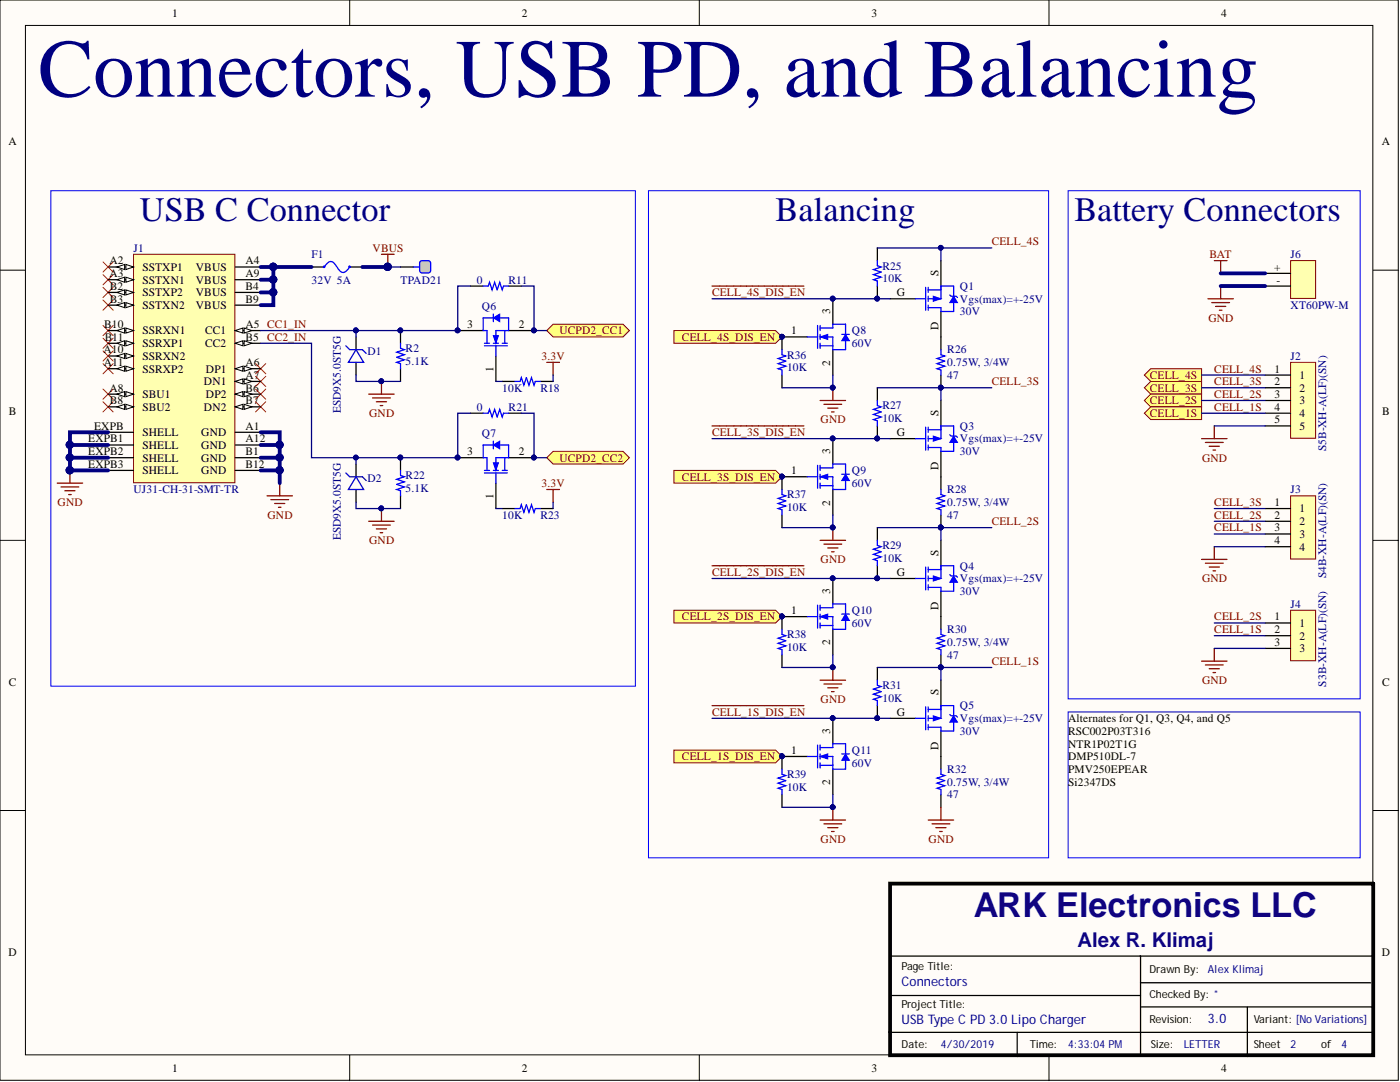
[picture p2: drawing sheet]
<svg xmlns="http://www.w3.org/2000/svg" width="279mm" height="216mm" viewBox="0 0 279 216" stroke-linecap="round" stroke-linejoin="round" font-family="sans-serif">
<defs><g id="words">
<text font-size="16.5" fill="#000080" x="7.6" y="19.3">Connectors, USB PD, and Balancing</text>
<g font-size="6.8" fill="#000080">
<text x="27.9" y="44.1">USB C Connector</text>
<text x="154.8" y="44.1">Balancing</text>
<text x="214.4" y="44.1">Battery Connectors</text>
</g>
<text font-size="6.8" fill="#11037f" x="194.4" y="183">ARK Electronics LLC</text>
<text font-size="4.1" fill="#11037f" x="215" y="188.9">Alex R. Klimaj</text>
<g font-size="2.6" fill="#000080">
<text x="179.9" y="196.8">Connectors</text>
<text x="179.9" y="204.4">USBType CPD3.0LipoCharger</text>
<text x="241.1" y="204.1">3.0</text>
</g>
<g font-size="2.3">
<text x="34.3" y="3.3">1</text>
<text x="104.1" y="3.3">2</text>
<text x="173.9" y="3.3">3</text>
<text x="243.7" y="3.3">4</text>
<text x="1.7" y="29">A</text>
<text x="275.7" y="29">A</text>
<text x="21.8" y="52.8">A2</text>
<text x="49" y="52.8">A4</text>
<text x="21.8" y="55.3">A3</text>
<text x="21.9" y="57.8">B2</text>
<text x="28.4" y="59.1">SSTXP2</text>
<text x="28.4" y="56.6">SSTXN1</text>
<text x="28.4" y="54">SSTXP1</text>
<text x="39.1" y="59.1">VBUS</text>
<text x="39.1" y="56.6">VBUS</text>
<text x="39.1" y="54">VBUS</text>
<text x="49" y="57.8">B4</text>
<text x="49" y="55.3">A9</text>
<text x="179" y="59.1">G</text>
<text x="187.3" y="55.1" transform="rotate(-90 187.3 55.1)">S</text>
<text x="254.3" y="54">+</text>
<text x="254.8" y="56.6">-</text>
<text x="20.8" y="65.5">B10</text>
<text x="21.9" y="60.4">B3</text>
<text x="28.4" y="61.6">SSTXN2</text>
<text x="39.1" y="61.6">VBUS</text>
<text x="49" y="65.5">A5 CC1_IN</text>
<text x="49" y="60.4">B9</text>
<text x="93.2" y="65.5">3</text>
<text x="103.5" y="65.5">2</text>
<text x="165.7" y="62.7" transform="rotate(-90 165.7 62.7)">3</text>
<text x="187.3" y="65.9" transform="rotate(-90 187.3 65.9)">D</text>
<text x="20.6" y="70.5">A10</text>
<text x="20.9" y="68">B11</text>
<text x="28.4" y="71.8">SSRXN2</text>
<text x="28.4" y="69.3">SSRXP1</text>
<text x="28.4" y="66.7">SSRXN1</text>
<text x="40.9" y="69.3">CC2</text>
<text x="40.9" y="66.7">CC1</text>
<text x="49" y="68">B5</text>
<text x="157.9" y="66.7">1</text>
<text x="20.7" y="73.1">A11</text>
<text x="28.4" y="74.3">SSRXP2</text>
<text x="40.7" y="76.9">DN1</text>
<text x="41.1" y="74.3">DP1</text>
<text x="49" y="75.6">A7</text>
<text x="49" y="73.1">A6</text>
<text x="98.5" y="74.2" transform="rotate(-90 98.5 74.2)">1</text>
<text x="165.7" y="73" transform="rotate(-90 165.7 73)">2</text>
<text x="254.3" y="74.3">1</text>
<text x="254.3" y="76.9">2</text>
<text x="259.3" y="75.6">1</text>
<text x="1.8" y="82.9">B</text>
<text x="21.8" y="78.1">A8</text>
<text x="21.9" y="80.7">B8</text>
<text x="28.4" y="81.9">SBU2</text>
<text x="28.4" y="79.4">SBU1</text>
<text x="40.7" y="81.9">DN2</text>
<text x="41.1" y="79.4">DP2</text>
<text x="49" y="80.7">B7</text>
<text x="49" y="78.1">B6</text>
<text x="187.3" y="83" transform="rotate(-90 187.3 83)">S</text>
<text x="254.3" y="79.4">3</text>
<text x="254.3" y="81.9">4</text>
<text x="259.3" y="78.1">2</text>
<text x="259.3" y="80.7">3</text>
<text x="259.3" y="83.2">4</text>
<text x="275.8" y="82.9">B</text>
<text x="17.6" y="88.3">EXPB1</text>
<text x="18.8" y="85.7">EXPB</text>
<text x="28.4" y="89.6">SHELL</text>
<text x="28.4" y="87">SHELL</text>
<text x="40.2" y="89.6">GND</text>
<text x="40.2" y="87">GND</text>
<text x="49" y="88.3">A12</text>
<text x="49" y="85.7">A1</text>
<text x="179" y="87">G</text>
<text x="254.3" y="84.5">5</text>
<text x="259.3" y="85.7">5</text>
<text x="17.6" y="93.4">EXPB3</text>
<text x="17.6" y="90.8">EXPB2</text>
<text x="28.4" y="94.6">SHELL</text>
<text x="28.4" y="92.1">SHELL</text>
<text x="40.2" y="94.6">GND</text>
<text x="40.2" y="92.1">GND</text>
<text x="49" y="93.4">B12</text>
<text x="49" y="90.8">B1</text>
<text x="93.2" y="90.8">3</text>
<text x="103.5" y="90.8">2</text>
<text x="157.9" y="94.6">1</text>
<text x="165.7" y="90.6" transform="rotate(-90 165.7 90.6)">3</text>
<text x="187.3" y="93.8" transform="rotate(-90 187.3 93.8)">D</text>
<text x="98.5" y="99.6" transform="rotate(-90 98.5 99.6)">1</text>
<text x="165.7" y="100.9" transform="rotate(-90 165.7 100.9)">2</text>
<text x="254.3" y="101">1</text>
<text x="254.3" y="103.5">2</text>
<text x="254.3" y="106">3</text>
<text x="259.3" y="102.2">1</text>
<text x="259.3" y="104.8">2</text>
<text x="259.3" y="107.3">3</text>
<text x="187.3" y="110.9" transform="rotate(-90 187.3 110.9)">S</text>
<text x="254.3" y="108.6">4</text>
<text x="259.3" y="109.8">4</text>
<text x="165.7" y="118.5" transform="rotate(-90 165.7 118.5)">3</text>
<text x="179" y="114.9">G</text>
<text x="157.9" y="122.5">1</text>
<text x="187.3" y="121.7" transform="rotate(-90 187.3 121.7)">D</text>
<text x="254.3" y="123.8">1</text>
<text x="259.3" y="125.1">1</text>
<text x="165.7" y="128.8" transform="rotate(-90 165.7 128.8)">2</text>
<text x="254.3" y="126.3">2</text>
<text x="254.3" y="128.9">3</text>
<text x="259.3" y="127.6">2</text>
<text x="259.3" y="130.1">3</text>
<text x="1.8" y="136.8">C</text>
<text x="275.8" y="136.8">C</text>
<text x="179" y="142.8">G</text>
<text x="187.3" y="138.8" transform="rotate(-90 187.3 138.8)">S</text>
<text x="165.7" y="146.4" transform="rotate(-90 165.7 146.4)">3</text>
<text x="187.3" y="149.6" transform="rotate(-90 187.3 149.6)">D</text>
<text x="213.2" y="144.1">Alternates for Q1, Q3, Q4, and Q5</text>
<text x="213.2" y="146.6">RSC002P03T316</text>
<text x="213.2" y="149.2">NTR1P02T1G</text>
<text x="157.9" y="150.4">1</text>
<text x="213.2" y="151.7">DMP510DL-7</text>
<text x="213.2" y="154.2">PMV250EPEAR</text>
<text x="165.7" y="156.7" transform="rotate(-90 165.7 156.7)">2</text>
<text x="213.2" y="156.8">Si2347DS</text>
<text x="1.7" y="190.7">D</text>
<text x="275.7" y="190.7">D</text>
<text x="34.3" y="213.9">1</text>
<text x="104.1" y="213.9">2</text>
<text x="173.9" y="213.9">3</text>
<text x="243.7" y="213.9">4</text>
</g>
<g font-size="2.3" fill="#000080">
<text x="26.6" y="50.2">J1</text>
<text x="62.2" y="51.5">F1</text>
<text x="176.1" y="53.8">R25</text>
<text x="257.6" y="51.5">J6</text>
<text x="62.2" y="56.6">32V 5A</text>
<text x="79.9" y="56.6">TPAD21</text>
<text x="95.2" y="56.6">0</text>
<text x="101.5" y="56.6">R11</text>
<text x="176.1" y="56.3">10K</text>
<text x="191.6" y="57.8">Q1</text>
<text x="96.2" y="61.9">Q6</text>
<text x="191.6" y="62.9">30V</text>
<text x="191.6" y="60.4">Vgs(max)=+-25V</text>
<text x="257.6" y="61.6">XT60PW-M</text>
<text x="73.3" y="70.8">D1</text>
<text x="80.9" y="70.3">R2</text>
<text x="157.1" y="71.5">R36</text>
<text x="170" y="69.3">60V</text>
<text x="170" y="66.7">Q8</text>
<text x="189" y="70.5">R26</text>
<text x="257.6" y="71.8">J2</text>
<text x="80.9" y="72.8">5.1K</text>
<text x="157.1" y="74.1">10K</text>
<text x="189" y="75.6">47</text>
<text x="189" y="73.1">0.75W, 3/4W</text>
<text x="68" y="82.5" transform="rotate(-90 68 82.5)">ESD9X5.0ST5G</text>
<text x="95.2" y="81.9">0</text>
<text x="100.2" y="78.1">10K</text>
<text x="101.5" y="81.9">R21</text>
<text x="107.8" y="78.1">R18</text>
<text x="176.1" y="81.7">R27</text>
<text x="96.2" y="87.3">Q7</text>
<text x="176.1" y="84.2">10K</text>
<text x="191.6" y="85.7">Q3</text>
<text x="191.6" y="88.3">Vgs(max)=+-25V</text>
<text x="80.9" y="95.6">R22</text>
<text x="170" y="94.6">Q9</text>
<text x="191.6" y="90.8">30V</text>
<text x="264.7" y="90.1" transform="rotate(-90 264.7 90.1)">S5B-XH-A(LF)(SN)</text>
<text x="26.6" y="98.4">UJ31-CH-31-SMT-TR</text>
<text x="73.3" y="96.1">D2</text>
<text x="80.9" y="98.2">5.1K</text>
<text x="157.1" y="102">10K</text>
<text x="157.1" y="99.4">R37</text>
<text x="170" y="97.2">60V</text>
<text x="189" y="101">0.75W, 3/4W</text>
<text x="189" y="98.4">R28</text>
<text x="257.6" y="98.4">J3</text>
<text x="68" y="107.8" transform="rotate(-90 68 107.8)">ESD9X5.0ST5G</text>
<text x="100.2" y="103.5">10K</text>
<text x="107.8" y="103.5">R23</text>
<text x="189" y="103.5">47</text>
<text x="176.1" y="112.1">10K</text>
<text x="176.1" y="109.6">R29</text>
<text x="191.6" y="113.7">Q4</text>
<text x="191.6" y="118.7">30V</text>
<text x="191.6" y="116.2">Vgs(max)=+-25V</text>
<text x="264.7" y="115.4" transform="rotate(-90 264.7 115.4)">S4B-XH-A(LF)(SN)</text>
<text x="170" y="125.1">60V</text>
<text x="170" y="122.5">Q10</text>
<text x="257.6" y="121.3">J4</text>
<text x="157.1" y="129.9">10K</text>
<text x="157.1" y="127.4">R38</text>
<text x="189" y="131.4">47</text>
<text x="189" y="128.9">0.75W, 3/4W</text>
<text x="189" y="126.3">R30</text>
<text x="176.1" y="137.5">R31</text>
<text x="264.7" y="137" transform="rotate(-90 264.7 137)">S3B-XH-A(LF)(SN)</text>
<text x="176.1" y="140">10K</text>
<text x="191.6" y="141.6">Q5</text>
<text x="191.6" y="146.6">30V</text>
<text x="191.6" y="144.1">Vgs(max)=+-25V</text>
<text x="157.1" y="155.3">R39</text>
<text x="170" y="153">60V</text>
<text x="170" y="150.4">Q11</text>
<text x="189" y="154.2">R32</text>
<text x="157.1" y="157.8">10K</text>
<text x="189" y="159.3">47</text>
<text x="189" y="156.8">0.75W, 3/4W</text>
</g>
<g font-size="2.3" fill="#800000">
<text x="74.4" y="50.2">VBUS</text>
<text x="197.9" y="49">CELL_4S</text>
<text x="241.4" y="51.5">BAT</text>
<text x="142.1" y="59.1">CELL_4S_DIS_EN</text>
<text x="241.2" y="64.2">GND</text>
<text x="53.3" y="68">CC2_IN</text>
<text x="108.1" y="71.8">3.3V</text>
<text x="111.7" y="66.7">UCPD2_CC1</text>
<text x="136.1" y="68">CELL_4S_DIS_EN</text>
<text x="197.9" y="76.9">CELL_3S</text>
<text x="229.5" y="75.6">CELL_4S</text>
<text x="242.3" y="76.9">CELL_3S</text>
<text x="242.3" y="74.3">CELL_4S</text>
<text x="73.7" y="83.2">GND</text>
<text x="229.5" y="78.1">CELL_3S</text>
<text x="229.5" y="80.7">CELL_2S</text>
<text x="229.5" y="83.2">CELL_1S</text>
<text x="242.3" y="81.9">CELL_1S</text>
<text x="242.3" y="79.4">CELL_2S</text>
<text x="142.1" y="87">CELL_3S_DIS_EN</text>
<text x="163.8" y="84.5">GND</text>
<text x="111.7" y="92.1">UCPD2_CC2</text>
<text x="136.1" y="95.9">CELL_3S_DIS_EN</text>
<text x="239.9" y="92.1">GND</text>
<text x="11.5" y="101">GND</text>
<text x="108.1" y="97.2">3.3V</text>
<text x="242.3" y="101">CELL_3S</text>
<text x="53.4" y="103.5">GND</text>
<text x="197.9" y="104.8">CELL_2S</text>
<text x="242.3" y="106">CELL_1S</text>
<text x="242.3" y="103.5">CELL_2S</text>
<text x="73.7" y="108.6">GND</text>
<text x="163.8" y="112.4">GND</text>
<text x="142.1" y="114.9">CELL_2S_DIS_EN</text>
<text x="239.9" y="116.2">GND</text>
<text x="136.1" y="123.8">CELL_2S_DIS_EN</text>
<text x="242.3" y="123.8">CELL_2S</text>
<text x="242.3" y="126.3">CELL_1S</text>
<text x="197.9" y="132.7">CELL_1S</text>
<text x="239.9" y="136.5">GND</text>
<text x="142.1" y="142.8">CELL_1S_DIS_EN</text>
<text x="163.8" y="140.3">GND</text>
<text x="136.1" y="151.7">CELL_1S_DIS_EN</text>
<text x="163.8" y="168.2">GND</text>
<text x="185.3" y="168.2">GND</text>
</g>
<g font-size="2.2">
<text x="179.9" y="193.6">Page Title:</text>
<text x="229.4" y="194.1">Drawn By:</text>
<text x="179.9" y="201.2">ProjectTitle:</text>
<text x="229.4" y="199.1">Checked By: *</text>
<text x="179.9" y="209">Date:</text>
<text x="205.5" y="209">Time:</text>
<text x="229.4" y="204.2">Revision:</text>
<text x="229.7" y="209">Size:</text>
<text x="250.2" y="209">Sheet</text>
<text x="250.2" y="204.2">Variant: [No Variations]</text>
<text x="263.7" y="209">of</text>
</g>
<g font-size="2.2" fill="#000080">
<text x="241.1" y="194.1">Alex Klimaj</text>
<text x="187.8" y="209">4/30/2019</text>
<text x="213.2" y="209">4:33:04PM</text>
<text x="236.2" y="209">LETTER</text>
<text x="257.6" y="209">2</text>
<text x="267.7" y="209">4</text>
</g>
</g></defs>
<g fill="#fffcf8" stroke="#000" stroke-width=".2">
<path d="M0 0h279.1v215.6h-279.1z"/>
<path d="M5.1 5.1h268.9v205.4h-268.9z"/>
</g>
<path d="M69.8 0v5.1M139.6 0v5.1M209.3 0v5.1M0 53.9h5.1M274.1 53.9h5M0 107.8h5.1M274.1 107.8h5M0 161.7h5.1M274.1 161.7h5M69.8 210.6v5M139.6 210.6v5M209.3 210.6v5" fill="none" stroke="#000" stroke-width=".2"/>
<path d="M177.6 176.3h96.5v34.3h-96.5z" fill="none" stroke="#000" stroke-width=".76"/>
<path d="M177.9 190.8h95.9M177.9 198.6h49.7M227.6 190.8v19.8M227.6 196.1h46M177.4 206h96.4M203 206v4.8M227.7 200.9h46.4M248.9 200.9v9.9" fill="none" stroke="#000" stroke-width=".25"/>
<path d="M129.4 38.1h79.9v133.1h-79.9z" fill="none" stroke="#00f" stroke-width=".2"/>
<g fill="none" stroke="#800000" stroke-width=".25">
<path d="M73.6 78.6h5.1M74.4 79.4h3.5M76.1 76.1v2.5M53.3 98.9h5.1M54.1 99.7h3.5M55.8 96.4v2.5M75.1 80.2h2M75.9 80.9h.5M54.8 100.5h2M55.6 101.2h.5M73.6 104h5.1M74.4 104.8h3.5"/>
<path d="M75.1 105.5h2M75.9 106.3h.5M76.1 101.5v2.5"/>
</g>
<g fill="none" stroke="#f00" stroke-width=".2">
<path d="M20.6 54.8l2 2M20.6 57.3l2 2.1M20.6 59.9l2 2M20.6 52.3l2 2M22.6 54.8l-2 2M22.6 57.3l-2 2.1M22.6 59.9l-2 2M22.6 52.3l-2 2M20.6 67.5l2 2M20.6 70l2 2M20.6 72.6l2 2M20.6 64.9l2 2.1"/>
<path d="M20.6 77.6l2 2.1M22.6 67.5l-2 2M22.6 70l-2 2M22.6 72.6l-2 2M22.6 64.9l-2 2.1M22.6 77.6l-2 2.1M51 75.1l2 2M51 77.6l2 2.1M51 72.6l2 2M53 75.1l-2 2M53 77.6l-2 2.1M53 72.6l-2 2"/>
<path d="M20.6 80.2l2 2M22.6 80.2l-2 2M51 80.2l2 2M53 80.2l-2 2"/>
</g>
<g fill="#000080" stroke="#000080" stroke-width=".2">
<circle cx="76.1" cy="76.1" r=".47"/>
<circle cx="76.1" cy="101.4" r=".47"/>
</g>
<path d="M26.6 50.7h20.3v45.6h-20.3z" fill="#ffffb0" stroke="#800000" stroke-width=".2"/>
<path d="M21.6 93.9h5M21.6 91.3h5M21.6 88.8h5M21.6 86.3h5M46.9 93.9h5.1M46.9 91.3h5.1M46.9 88.8h5.1M46.9 86.3h5.1M46.9 81.2h5.1" fill="none" stroke="#000" stroke-width=".25"/>
<path d="M46.9 81.2l1.6-.5v1z" fill="#fffcf8"/>
<path d="M46.9 81.2l1.6-.5v1z" fill="none" stroke="#000" stroke-width=".2"/>
<path d="M48.7 80.7l1.5 .5-1.5 .5z" fill="#fffcf8"/>
<path d="M48.7 80.7l1.5 .5-1.5 .5z" fill="none" stroke="#000" stroke-width=".2"/>
<path d="M46.9 78.6h5.1" fill="none" stroke="#000" stroke-width=".25"/>
<path d="M46.9 78.6l1.6-.5v1.1z" fill="#fffcf8"/>
<path d="M46.9 78.6l1.6-.5v1.1z" fill="none" stroke="#000" stroke-width=".2"/>
<path d="M48.7 78.1l1.5 .5-1.5 .6z" fill="#fffcf8"/>
<path d="M48.7 78.1l1.5 .5-1.5 .6z" fill="none" stroke="#000" stroke-width=".2"/>
<path d="M46.9 76.1h5.1" fill="none" stroke="#000" stroke-width=".25"/>
<path d="M46.9 76.1l1.6-.5v1z" fill="#fffcf8"/>
<path d="M46.9 76.1l1.6-.5v1z" fill="none" stroke="#000" stroke-width=".2"/>
<path d="M48.7 75.6l1.5 .5-1.5 .5z" fill="#fffcf8"/>
<path d="M48.7 75.6l1.5 .5-1.5 .5z" fill="none" stroke="#000" stroke-width=".2"/>
<path d="M46.9 73.6h5.1" fill="none" stroke="#000" stroke-width=".25"/>
<path d="M46.9 73.6l1.6-.5v1z" fill="#fffcf8"/>
<path d="M46.9 73.6l1.6-.5v1z" fill="none" stroke="#000" stroke-width=".2"/>
<path d="M48.7 73.1l1.5 .5-1.5 .5z" fill="#fffcf8"/>
<path d="M48.7 73.1l1.5 .5-1.5 .5z" fill="none" stroke="#000" stroke-width=".2"/>
<path d="M46.9 68.5h5.1" fill="none" stroke="#000" stroke-width=".25"/>
<path d="M46.9 68.5l1.6-.5v1z" fill="#fffcf8"/>
<path d="M46.9 68.5l1.6-.5v1z" fill="none" stroke="#000" stroke-width=".2"/>
<path d="M48.7 68l1.5 .5-1.5 .5z" fill="#fffcf8"/>
<path d="M48.7 68l1.5 .5-1.5 .5z" fill="none" stroke="#000" stroke-width=".2"/>
<path d="M46.9 66h5.1" fill="none" stroke="#000" stroke-width=".25"/>
<path d="M46.9 66l1.6-.5v1z" fill="#fffcf8"/>
<path d="M46.9 66l1.6-.5v1z" fill="none" stroke="#000" stroke-width=".2"/>
<path d="M48.7 65.5l1.5 .5-1.5 .5z" fill="#fffcf8"/>
<path d="M48.7 65.5l1.5 .5-1.5 .5z" fill="none" stroke="#000" stroke-width=".2"/>
<path d="M46.9 58.4h5.1M46.9 55.8h5.1M46.9 53.3h5.1M46.9 60.9h5.1M21.6 81.2h5" fill="none" stroke="#000" stroke-width=".25"/>
<path d="M25.1 80.7l1.5 .5-1.5 .5z" fill="#fffcf8"/>
<path d="M25.1 80.7l1.5 .5-1.5 .5z" fill="none" stroke="#000" stroke-width=".2"/>
<path d="M23.3 81.2l1.6-.5v1z" fill="#fffcf8"/>
<path d="M23.3 81.2l1.6-.5v1z" fill="none" stroke="#000" stroke-width=".2"/>
<path d="M21.6 78.6h5" fill="none" stroke="#000" stroke-width=".25"/>
<path d="M25.1 78.1l1.5 .5-1.5 .6z" fill="#fffcf8"/>
<path d="M25.1 78.1l1.5 .5-1.5 .6z" fill="none" stroke="#000" stroke-width=".2"/>
<path d="M23.3 78.6l1.6-.5v1.1z" fill="#fffcf8"/>
<path d="M23.3 78.6l1.6-.5v1.1z" fill="none" stroke="#000" stroke-width=".2"/>
<path d="M21.6 73.6h5" fill="none" stroke="#000" stroke-width=".25"/>
<path d="M25.1 73.1l1.5 .5-1.5 .5z" fill="#fffcf8"/>
<path d="M25.1 73.1l1.5 .5-1.5 .5z" fill="none" stroke="#000" stroke-width=".2"/>
<path d="M23.3 73.6l1.6-.5v1z" fill="#fffcf8"/>
<path d="M23.3 73.6l1.6-.5v1z" fill="none" stroke="#000" stroke-width=".2"/>
<path d="M21.6 71h5" fill="none" stroke="#000" stroke-width=".25"/>
<path d="M25.1 70.5l1.5 .5-1.5 .5z" fill="#fffcf8"/>
<path d="M25.1 70.5l1.5 .5-1.5 .5z" fill="none" stroke="#000" stroke-width=".2"/>
<path d="M23.3 71l1.6-.5v1z" fill="#fffcf8"/>
<path d="M23.3 71l1.6-.5v1z" fill="none" stroke="#000" stroke-width=".2"/>
<path d="M21.6 68.5h5" fill="none" stroke="#000" stroke-width=".25"/>
<path d="M25.1 68l1.5 .5-1.5 .5z" fill="#fffcf8"/>
<path d="M25.1 68l1.5 .5-1.5 .5z" fill="none" stroke="#000" stroke-width=".2"/>
<path d="M23.3 68.5l1.6-.5v1z" fill="#fffcf8"/>
<path d="M23.3 68.5l1.6-.5v1z" fill="none" stroke="#000" stroke-width=".2"/>
<path d="M21.6 66h5" fill="none" stroke="#000" stroke-width=".25"/>
<path d="M25.1 65.5l1.5 .5-1.5 .5z" fill="#fffcf8"/>
<path d="M25.1 65.5l1.5 .5-1.5 .5z" fill="none" stroke="#000" stroke-width=".2"/>
<path d="M23.3 66l1.6-.5v1z" fill="#fffcf8"/>
<path d="M23.3 66l1.6-.5v1z" fill="none" stroke="#000" stroke-width=".2"/>
<path d="M21.6 60.9h5" fill="none" stroke="#000" stroke-width=".25"/>
<path d="M25.1 60.4l1.5 .5-1.5 .5z" fill="#fffcf8"/>
<path d="M25.1 60.4l1.5 .5-1.5 .5z" fill="none" stroke="#000" stroke-width=".2"/>
<path d="M23.3 60.9l1.6-.5v1z" fill="#fffcf8"/>
<path d="M23.3 60.9l1.6-.5v1z" fill="none" stroke="#000" stroke-width=".2"/>
<path d="M21.6 58.4h5" fill="none" stroke="#000" stroke-width=".25"/>
<path d="M25.1 57.8l1.5 .6-1.5 .5z" fill="#fffcf8"/>
<path d="M25.1 57.8l1.5 .6-1.5 .5z" fill="none" stroke="#000" stroke-width=".2"/>
<path d="M23.3 58.4l1.6-.6v1.1z" fill="#fffcf8"/>
<path d="M23.3 58.4l1.6-.6v1.1z" fill="none" stroke="#000" stroke-width=".2"/>
<path d="M21.6 55.8h5" fill="none" stroke="#000" stroke-width=".25"/>
<path d="M25.1 55.3l1.5 .5-1.5 .5z" fill="#fffcf8"/>
<path d="M25.1 55.3l1.5 .5-1.5 .5z" fill="none" stroke="#000" stroke-width=".2"/>
<path d="M23.3 55.8l1.6-.5v1z" fill="#fffcf8"/>
<path d="M23.3 55.8l1.6-.5v1z" fill="none" stroke="#000" stroke-width=".2"/>
<path d="M21.6 53.3h5" fill="none" stroke="#000" stroke-width=".25"/>
<path d="M25.1 52.8l1.5 .5-1.5 .5z" fill="#fffcf8"/>
<path d="M25.1 52.8l1.5 .5-1.5 .5z" fill="none" stroke="#000" stroke-width=".2"/>
<path d="M23.3 53.3l1.6-.5v1z" fill="#fffcf8"/>
<path d="M23.3 53.3l1.6-.5v1z" fill="none" stroke="#000" stroke-width=".2"/>
<path d="M11.4 96.4h5.1M12.2 97.2h3.5M12.9 97.9h2.1M13.7 98.7h.5M14 93.9v2.5" fill="none" stroke="#800000" stroke-width=".25"/>
<circle cx="13.9" cy="93.8" r=".72" fill="#000080" stroke="#000080" stroke-width=".2"/>
<path d="M257.6 72.3h5v15.1h-5z" fill="#ffffb0" stroke="#800000" stroke-width=".2"/>
<path d="M252.5 74.8h5.1M252.5 77.4h5.1M252.5 79.9h5.1M252.5 82.5h5.1M252.5 85h5.1" fill="none" stroke="#000" stroke-width=".25"/>
<path d="M239.8 87.5h5.1M240.6 88.3h3.5M241.3 89h2.1M242.1 89.8h.5M242.3 85v2.5" fill="none" stroke="#800000" stroke-width=".25"/>
<path d="M257.6 98.9h5v12.6h-5z" fill="#ffffb0" stroke="#800000" stroke-width=".2"/>
<path d="M252.5 101.5h5.1M252.5 104h5.1M252.5 106.6h5.1M252.5 109.1h5.1" fill="none" stroke="#000" stroke-width=".25"/>
<path d="M239.8 111.6h5.1M240.6 112.4h3.5M241.3 113.1h2.1M242.1 113.9h.5M242.3 109.1v2.5" fill="none" stroke="#800000" stroke-width=".25"/>
<path d="M257.6 121.8h5v10h-5z" fill="#ffffb0" stroke="#800000" stroke-width=".2"/>
<path d="M62.2 53.3h2.5M69.8 53.3h2.5M252.5 124.3h5.1M252.5 126.8h5.1M252.5 129.4h5.1" fill="none" stroke="#000" stroke-width=".25"/>
<path d="M76.1 50.7h2.6M77.4 50.7v2.6M239.8 131.9h5.1M240.6 132.7h3.5M241.3 133.4h2.1M242.1 134.2h.5M242.3 129.4v2.5" fill="none" stroke="#800000" stroke-width=".25"/>
<g fill="none" stroke="#00f" stroke-width=".25">
<path d="M64.7 53.3a1.42 1.42 0 0 1 1.7-1l1 1.2a1.14 1.14 0 0 0 1 .9 1.14 1.14 0 0 0 1.2-.8l.2-.3"/>
<circle cx="64.7" cy="53.2" r=".14"/>
<circle cx="69.7" cy="53.2" r=".14"/>
</g>
<circle cx="77.4" cy="53.2" r=".72" fill="#000080" stroke="#000080" stroke-width=".2"/>
<g fill="#ffff80" stroke="#800000" stroke-width=".2">
<path d="M228.4 74.8l1.3-1.2h10.1v2.5h-10.1z" fill-rule="evenodd"/>
<path d="M228.4 77.4l1.3-1.3h10.1v2.5h-10.1z" fill-rule="evenodd"/>
<path d="M228.4 79.9l1.3-1.3h10.1v2.6h-10.1z" fill-rule="evenodd"/>
<path d="M228.4 82.5l1.3-1.3h10.1v2.5h-10.1z" fill-rule="evenodd"/>
</g>
<path d="M10.2 38.1h116.6v98.8h-116.6z" fill="none" stroke="#00f" stroke-width=".2"/>
<g fill="none" stroke="#000" stroke-width=".25">
<path d="M175.1 49.5v2.5M175.1 57.1v2.5M156.1 67.2v2.6M156.1 74.8v2.6M175.1 77.4v2.5M187.8 67.2v2.6M187.8 74.8v2.6M156.1 95.1h5M166.2 87.5v5.1M166.2 97.7v5M175.1 85v2.5M187.8 95.1v2.6"/>
<path d="M175.1 105.3v2.5M175.1 112.9v2.5M187.8 102.7v2.6M175.1 133.2v2.5M187.8 123v2.6M187.8 130.7v2.5M175.1 140.8v2.5M187.8 150.9v2.6M187.8 158.6v2.5"/>
</g>
<g fill="#000080" stroke="#000080" stroke-width=".2">
<circle cx="175.1" cy="59.6" r=".47"/>
<circle cx="187.7" cy="77.3" r=".47"/>
<circle cx="175.1" cy="87.5" r=".47"/>
<circle cx="187.7" cy="105.2" r=".47"/>
<circle cx="175.1" cy="115.4" r=".47"/>
<circle cx="187.7" cy="133.1" r=".47"/>
<circle cx="175.1" cy="143.3" r=".47"/>
<circle cx="166.2" cy="77.3" r=".47"/>
<circle cx="156" cy="67.2" r=".47"/>
<circle cx="156" cy="95.1" r=".47"/>
<circle cx="166.2" cy="87.5" r=".47"/>
</g>
<g fill="none" stroke="#00f" stroke-width=".25">
<path d="M175.1 52v1l.8 .3-1.6 .5 1.6 .5-1.6 .5 1.6 .5-1.6 .5 .8 .3v1M156.1 69.8v1l.7 .2-1.5 .5 1.5 .5-1.5 .6 1.5 .5-1.5 .5 .8 .2v1M175.1 79.9v1l.8 .3-1.6 .5 1.6 .5-1.6 .5 1.6 .5-1.6 .5 .8 .3v1M187.8 69.8v1l.7 .2-1.5 .5 1.5 .5-1.5 .6 1.5 .5-1.5 .5 .8 .2v1M161.1 95.1h2.1M163.2 92.9v4.5M163.7 93.4h2.5M163.7 95.1h2.5v2.6M163.7 96.9h2.5M163.7 92.9v1M163.7 94.6v1M163.7 96.4v1"/>
<path d="M187.8 97.7v1l.7 .2-1.5 .5 1.5 .6-1.5 .5 1.5 .5-1.5 .5 .8 .2v1M175.1 107.8v1l.8 .3-1.6 .5 1.6 .5-1.6 .5 1.6 .5-1.6 .5 .8 .3v1M175.1 135.7v1l.8 .3-1.6 .5 1.6 .5-1.6 .5 1.6 .5-1.6 .5 .8 .3v1M187.8 125.6v1l.7 .2-1.5 .6 1.5 .5-1.5 .5 1.5 .5-1.5 .5 .8 .2v1.1M187.8 153.5v1l.7 .3-1.5 .5 1.5 .5-1.5 .5 1.5 .5-1.5 .5 .8 .2v1.1"/>
</g>
<path d="M163.7 79.9h5M166.2 77.4v2.5M164.4 80.7h3.6M165.2 81.4h2M166 82.2h.5M185.2 163.6h5.1M186 164.4h3.6M186.8 165.2h2M187.5 165.9h.5M187.8 161.1v2.5" fill="none" stroke="#800000" stroke-width=".25"/>
<path d="M163.7 95.1l1.5-.5v1z" fill="#00f"/>
<path d="M163.7 95.1l1.5-.5v1z" fill="none" stroke="#00f" stroke-width=".2"/>
<path d="M166.2 93.4v-.8h2.5v2M168.7 95.9v1.8h-2.5" fill="none" stroke="#00f" stroke-width=".25"/>
<path d="M168.7 94.6l.8 1.3h-1.5z" fill="#00f"/>
<path d="M168.7 94.6l.8 1.3h-1.5z" fill="none" stroke="#00f" stroke-width=".2"/>
<path d="M161.1 67.2h2.1M163.2 64.9v4.6M163.7 65.5h2.5M163.7 67.2h2.5v2.6M163.7 69h2.5M163.7 64.9v1.1M163.7 66.7v1M163.7 68.5v1M156.1 97.7v1l.7 .2-1.5 .5 1.5 .6-1.5 .5 1.5 .5-1.5 .5 .8 .2v1M168 94.6h1.5M156.1 125.6v1l.7 .2-1.5 .6 1.5 .5-1.5 .5 1.5 .5-1.5 .5 .8 .2v1.1M156.1 153.5v1l.7 .3-1.5 .5 1.5 .5-1.5 .5 1.5 .5-1.5 .5 .8 .2v1.1" fill="none" stroke="#00f" stroke-width=".25"/>
<g fill="#000080" stroke="#000080" stroke-width=".2">
<circle cx="156" cy="95.1" r=".47"/>
<circle cx="166.2" cy="87.5" r=".47"/>
<circle cx="166.2" cy="105.2" r=".47"/>
<circle cx="166.2" cy="133.1" r=".47"/>
<circle cx="156" cy="123" r=".47"/>
<circle cx="166.2" cy="161.1" r=".47"/>
<circle cx="156" cy="150.9" r=".47"/>
<circle cx="156" cy="67.2" r=".47"/>
<circle cx="166.2" cy="59.6" r=".47"/>
</g>
<g fill="none" stroke="#800000" stroke-width=".25">
<path d="M163.7 107.8h5M164.4 108.6h3.6M165.2 109.3h2M166 110.1h.5M166.2 105.3v2.5M163.7 135.7h5M164.4 136.5h3.6M165.2 137.2h2M166 138h.5M166.2 133.2v2.5M163.7 163.6h5M164.4 164.4h3.6"/>
<path d="M165.2 165.2h2M166 165.9h.5M166.2 161.1v2.5"/>
</g>
<path d="M166.2 59.6v5.1M156.1 67.2h5M166.2 69.8v5M156.1 95.1v2.6M156.1 102.7v2.6M156.1 123v2.6M156.1 130.7v2.5M156.1 150.9v2.6M156.1 158.6v2.5" fill="none" stroke="#000" stroke-width=".25"/>
<path d="M163.7 67.2l1.5-.5v1z" fill="#00f"/>
<path d="M163.7 67.2l1.5-.5v1z" fill="none" stroke="#00f" stroke-width=".2"/>
<path d="M166.2 65.5v-.8h2.5v2M168.7 68v1.8h-2.5" fill="none" stroke="#00f" stroke-width=".25"/>
<path d="M168.7 66.7l.8 1.3h-1.5z" fill="#00f"/>
<path d="M168.7 66.7l.8 1.3h-1.5z" fill="none" stroke="#00f" stroke-width=".2"/>
<path d="M168 66.7h1.5M161.1 123h2.1M163.2 120.8v4.5M163.7 121.3h2.5M163.7 123h2.5v2.6M163.7 124.8h2.5M163.7 120.8v1M163.7 122.5v1M163.7 124.3v1" fill="none" stroke="#00f" stroke-width=".25"/>
<g fill="#000080" stroke="#000080" stroke-width=".2">
<circle cx="156" cy="67.2" r=".47"/>
<circle cx="166.2" cy="59.6" r=".47"/>
<circle cx="156" cy="123" r=".47"/>
<circle cx="166.2" cy="115.4" r=".47"/>
</g>
<path d="M166.2 115.4v5.1M156.1 123h5M166.2 125.6v5.1" fill="none" stroke="#000" stroke-width=".25"/>
<path d="M163.7 123l1.5-.5v1z" fill="#00f"/>
<path d="M163.7 123l1.5-.5v1z" fill="none" stroke="#00f" stroke-width=".2"/>
<path d="M166.2 121.3v-.8h2.5v2M168.7 123.8v1.8h-2.5" fill="none" stroke="#00f" stroke-width=".25"/>
<path d="M168.7 122.5l.8 1.3h-1.5z" fill="#00f"/>
<path d="M168.7 122.5l.8 1.3h-1.5z" fill="none" stroke="#00f" stroke-width=".2"/>
<path d="M168 122.5h1.5M161.1 150.9h2.1M163.2 148.7v4.5M163.7 149.2h2.5M163.7 150.9h2.5v2.6M163.7 152.7h2.5M163.7 148.7v1M163.7 150.4v1.1M163.7 152.2v1" fill="none" stroke="#00f" stroke-width=".25"/>
<g fill="#000080" stroke="#000080" stroke-width=".2">
<circle cx="156" cy="123" r=".47"/>
<circle cx="166.2" cy="115.4" r=".47"/>
<circle cx="156" cy="150.9" r=".47"/>
<circle cx="166.2" cy="143.3" r=".47"/>
</g>
<path d="M156.1 150.9h5M166.2 143.3v5.1M166.2 153.5v5.1" fill="none" stroke="#000" stroke-width=".25"/>
<path d="M163.7 150.9l1.5-.5v1.1z" fill="#00f"/>
<path d="M163.7 150.9l1.5-.5v1.1z" fill="none" stroke="#00f" stroke-width=".2"/>
<path d="M166.2 149.2v-.8h2.5v2M168.7 151.7v1.8h-2.5" fill="none" stroke="#00f" stroke-width=".25"/>
<path d="M168.7 150.4l.8 1.3h-1.5z" fill="#00f"/>
<path d="M168.7 150.4l.8 1.3h-1.5z" fill="none" stroke="#00f" stroke-width=".2"/>
<path d="M168 150.4h1.5" fill="none" stroke="#00f" stroke-width=".25"/>
<g fill="#000080" stroke="#000080" stroke-width=".2">
<circle cx="156" cy="150.9" r=".47"/>
<circle cx="166.2" cy="143.3" r=".47"/>
</g>
<path d="M134.5 66h20.3l1.3 1.2-1.3 1.3h-20.3z" fill-rule="evenodd" fill="#ffff80" stroke="#800000" stroke-width=".2"/>
<circle cx="156" cy="67.2" r=".47" fill="#000080" stroke="#000080" stroke-width=".2"/>
<path d="M134.5 93.9h20.3l1.3 1.2-1.3 1.3h-20.3z" fill-rule="evenodd" fill="#ffff80" stroke="#800000" stroke-width=".2"/>
<circle cx="156" cy="95.1" r=".47" fill="#000080" stroke="#000080" stroke-width=".2"/>
<path d="M134.5 121.8h20.3l1.3 1.2-1.3 1.3h-20.3z" fill-rule="evenodd" fill="#ffff80" stroke="#800000" stroke-width=".2"/>
<circle cx="156" cy="123" r=".47" fill="#000080" stroke="#000080" stroke-width=".2"/>
<path d="M134.5 149.7h20.3l1.3 1.2-1.3 1.3h-20.3z" fill-rule="evenodd" fill="#ffff80" stroke="#800000" stroke-width=".2"/>
<circle cx="156" cy="150.9" r=".47" fill="#000080" stroke="#000080" stroke-width=".2"/>
<path d="M213.2 38.1h58.2v101.4h-58.2z" fill="none" stroke="#00f" stroke-width=".2"/>
<path d="M257.6 52h5v7.5h-5z" fill="#ffffb0" stroke="#800000" stroke-width=".2"/>
<path d="M177.6 59.6h5.1M187.8 52v5.1M252.5 54.5h5.1M252.5 57.1h5.1M187.8 62.2v5" fill="none" stroke="#000" stroke-width=".25"/>
<path d="M142.1 57.1h18.3M241.1 59.6h5M242.3 52h2.6M243.6 52v2.5M243.6 57.1v2.5M241.8 60.4h3.6M242.6 61.1h2M243.4 61.9h.5M142.1 85h18.3M142.1 112.9h18.3M142.1 140.8h18.3" fill="none" stroke="#800000" stroke-width=".25"/>
<path d="M182.7 59.6h2M184.7 57.3v4.6M185.2 57.8h2.6M185.2 57.3v1.1M185.2 59.1v1M187.8 57.1v2.5h-2.6M190.3 57.1v2M185.2 61.4h2.6M185.2 60.9v1" fill="none" stroke="#00f" stroke-width=".25"/>
<path d="M186.3 59.1l1.5 .5-1.5 .5z" fill="#00f"/>
<path d="M186.3 59.1l1.5 .5-1.5 .5z" fill="none" stroke="#00f" stroke-width=".2"/>
<path d="M190.3 57.1h-2.5v.7M187.8 61.4v.8M190.3 60.4v1.8" fill="none" stroke="#00f" stroke-width=".25"/>
<path d="M190.3 59.1l.8 1.3h-1.5z" fill="#00f"/>
<path d="M190.3 59.1l.8 1.3h-1.5z" fill="none" stroke="#00f" stroke-width=".2"/>
<path d="M189.6 58.9l.2 .2h1l.3 .3M187.8 62.2h2.5M182.7 87.5h2M184.7 85.2v4.6M185.2 89.3h2.6M185.2 85.7h2.6M185.2 85.2v1.1M185.2 87v1M185.2 88.8v1M187.8 85v2.5h-2.6M190.3 85v2" fill="none" stroke="#00f" stroke-width=".25"/>
<path d="M187.8 79.9v5.1M177.6 87.5h5.1M187.8 90.1v5" fill="none" stroke="#000" stroke-width=".25"/>
<path d="M186.3 87l1.5 .5-1.5 .5z" fill="#00f"/>
<path d="M186.3 87l1.5 .5-1.5 .5z" fill="none" stroke="#00f" stroke-width=".2"/>
<path d="M187.8 89.3v.8M190.3 85h-2.5v.7M190.3 88.3v1.8" fill="none" stroke="#00f" stroke-width=".25"/>
<path d="M190.3 87l.8 1.3h-1.5z" fill="#00f"/>
<path d="M190.3 87l.8 1.3h-1.5z" fill="none" stroke="#00f" stroke-width=".2"/>
<path d="M187.8 90.1h2.5M189.6 86.8l.2 .2h1l.3 .3M182.7 115.4h2M184.7 113.1v4.6M185.2 117.2h2.6M185.2 113.7h2.6M185.2 113.1v1.1M185.2 114.9v1M185.2 116.7v1M187.8 112.9v2.5h-2.6M190.3 112.9v2" fill="none" stroke="#00f" stroke-width=".25"/>
<path d="M177.6 115.4h5.1M187.8 107.8v5.1M187.8 118v5" fill="none" stroke="#000" stroke-width=".25"/>
<path d="M186.3 114.9l1.5 .5-1.5 .5z" fill="#00f"/>
<path d="M186.3 114.9l1.5 .5-1.5 .5z" fill="none" stroke="#00f" stroke-width=".2"/>
<path d="M187.8 117.2v.8M190.3 112.9h-2.5v.8M190.3 116.2v1.8" fill="none" stroke="#00f" stroke-width=".25"/>
<path d="M190.3 114.9l.8 1.3h-1.5z" fill="#00f"/>
<path d="M190.3 114.9l.8 1.3h-1.5z" fill="none" stroke="#00f" stroke-width=".2"/>
<path d="M187.8 118h2.5M189.6 114.7l.2 .2h1l.3 .3M182.7 143.3h2M184.7 141.1v4.5M185.2 145.1h2.6M185.2 141.6h2.6M185.2 141.1v1M185.2 142.8v1M185.2 144.6v1M187.8 140.8v2.5h-2.6M190.3 140.8v2" fill="none" stroke="#00f" stroke-width=".25"/>
<path d="M187.8 135.7v5.1M177.6 143.3h5.1M187.8 145.9v5" fill="none" stroke="#000" stroke-width=".25"/>
<path d="M186.3 142.8l1.5 .5-1.5 .5z" fill="#00f"/>
<path d="M186.3 142.8l1.5 .5-1.5 .5z" fill="none" stroke="#00f" stroke-width=".2"/>
<path d="M187.8 145.1v.8M190.3 140.8h-2.5v.8M190.3 144.1v1.8" fill="none" stroke="#00f" stroke-width=".25"/>
<path d="M190.3 142.8l.8 1.3h-1.5z" fill="#00f"/>
<path d="M190.3 142.8l.8 1.3h-1.5z" fill="none" stroke="#00f" stroke-width=".2"/>
<path d="M82.5 53.3h1.2M187.8 145.9h2.5M189.6 142.6l.2 .2h1l.3 .3" fill="none" stroke="#00f" stroke-width=".25"/>
<path d="M79.9 53.3h2.6" fill="none" stroke="#000" stroke-width=".25"/>
<path d="M83.8 52.3l.4-.3h1.2l.5 .3v1.7l-.2 .4-1.5 .1-.4-.3z" fill="#c0c0c0" stroke="#00f" stroke-width=".25"/>
<path d="M213.2 142.1h58.2v29.1h-58.2z" fill="none" stroke="#00f" stroke-width=".2"/>
<g fill="#ffff80" stroke="#800000" stroke-width=".2">
<path d="M109.1 66l1.3-1.3h13.9l1.3 1.3-1.3 1.2h-13.9z" fill-rule="evenodd"/>
<path d="M109.1 91.3l1.3-1.2h13.9l1.3 1.2-1.3 1.3h-13.9z" fill-rule="evenodd"/>
</g>
<path d="M71.1 67.2v2.6M71.1 72.3v2.5M79.9 66v2.5M79.9 73.6v2.5M91.4 66h5M99 71v5.1M101.5 66h5.1M71.1 92.6v2.5M71.1 97.7v2.5M79.9 91.3v2.6M79.9 98.9v2.6" fill="none" stroke="#000" stroke-width=".25"/>
<g fill="#000080" stroke="#000080" stroke-width=".2">
<circle cx="79.9" cy="65.9" r=".47"/>
<circle cx="79.9" cy="91.3" r=".47"/>
<circle cx="106.5" cy="65.9" r=".47"/>
<circle cx="91.3" cy="65.9" r=".47"/>
</g>
<path d="M79.9 68.5v1l.8 .3-1.5 .5 1.5 .5-1.5 .5 1.5 .5-1.5 .5 .7 .3v1M96.7 69h4.5M96.7 68.5h1M97.2 66v2.5M98.5 68.5h1M99 69v2M100.2 68.5h1M100.7 66v2.5M101.5 66h-2.5v2.5M79.9 93.9v1l.8 .2-1.5 .5 1.5 .5-1.5 .6 1.5 .5-1.5 .5 .7 .2v1" fill="none" stroke="#00f" stroke-width=".25"/>
<path d="M69 69l.8 .8h1.3M71.1 69.8l1.5 2.5h-3.1zM71.1 69.8h1.2l.8 .7M69 94.4l.8 .7h1.3M71.1 95.1l1.5 2.6h-3.1zM71.1 95.1h1.2l.8 .8" fill="none" stroke="#0000bf" stroke-width=".25"/>
<path d="M98.5 67h1l-.5 1.5z" fill="#00f"/>
<path d="M98.5 67h1l-.5 1.5z" fill="none" stroke="#00f" stroke-width=".2"/>
<path d="M98.5 63.4h-2.1v2.6h.8M99.7 63.4h1.8v2.6" fill="none" stroke="#00f" stroke-width=".25"/>
<path d="M98.5 63.4l1.2-.7v1.5z" fill="#00f"/>
<path d="M98.5 63.4l1.2-.7v1.5z" fill="none" stroke="#00f" stroke-width=".2"/>
<path d="M96.4 57.1h1l.3-.8 .5 1.5 .5-1.5 .5 1.5 .5-1.5 .5 1.5 .3-.7h1M98.5 62.7v1.5M96.7 94.4h4.5M96.7 93.9h1M97.2 91.3v2.6M98.5 93.9h1M99 94.4v2M100.2 93.9h1M100.7 91.3v2.6M101.5 91.3h-2.5v2.6" fill="none" stroke="#00f" stroke-width=".25"/>
<g fill="#000080" stroke="#000080" stroke-width=".2">
<circle cx="106.5" cy="65.9" r=".47"/>
<circle cx="91.3" cy="65.9" r=".47"/>
<circle cx="106.5" cy="91.3" r=".47"/>
<circle cx="91.3" cy="91.3" r=".47"/>
</g>
<path d="M93.9 57.1h2.5M101.5 57.1h2.5M91.4 91.3h5M99 96.4v5.1M101.5 91.3h5.1" fill="none" stroke="#000" stroke-width=".25"/>
<path d="M109.1 72.3h2.6M110.4 72.3v2.5" fill="none" stroke="#800000" stroke-width=".25"/>
<path d="M98.5 92.3h1l-.5 1.6z" fill="#00f"/>
<path d="M98.5 92.3h1l-.5 1.6z" fill="none" stroke="#00f" stroke-width=".2"/>
<path d="M98.5 88.8h-2.1v2.5h.8M99.7 88.8h1.8v2.5" fill="none" stroke="#00f" stroke-width=".25"/>
<path d="M98.5 88.8l1.2-.8v1.6z" fill="#00f"/>
<path d="M98.5 88.8l1.2-.8v1.6z" fill="none" stroke="#00f" stroke-width=".2"/>
<path d="M102.8 76.1h1l.2-.8 .5 1.6 .6-1.6 .5 1.6 .5-1.6 .5 1.6 .2-.8h1M96.4 82.5h1l.3-.8 .5 1.5 .5-1.5 .5 1.5 .5-1.5 .5 1.5 .3-.7h1M98.5 88v1.6M102.8 101.5h1l.2-.8 .5 1.5 .6-1.5 .5 1.5 .5-1.5 .5 1.5 .2-.7h1" fill="none" stroke="#00f" stroke-width=".25"/>
<g fill="#000080" stroke="#000080" stroke-width=".2">
<circle cx="106.5" cy="91.3" r=".47"/>
<circle cx="91.3" cy="91.3" r=".47"/>
<circle cx="54.5" cy="58.3" r=".72"/>
<circle cx="54.5" cy="55.8" r=".72"/>
<circle cx="54.5" cy="53.2" r=".72"/>
<circle cx="55.8" cy="88.8" r=".72"/>
<circle cx="55.8" cy="91.3" r=".72"/>
<circle cx="13.9" cy="88.8" r=".72"/>
<circle cx="13.9" cy="91.3" r=".72"/>
<circle cx="13.9" cy="93.8" r=".72"/>
<circle cx="77.4" cy="53.2" r=".72"/>
<circle cx="55.8" cy="93.8" r=".72"/>
<circle cx="187.7" cy="77.3" r=".47"/>
<circle cx="187.7" cy="49.4" r=".47"/>
<circle cx="187.7" cy="133.1" r=".47"/>
<circle cx="166.2" cy="77.3" r=".47"/>
<circle cx="166.2" cy="105.2" r=".47"/>
<circle cx="166.2" cy="133.1" r=".47"/>
<circle cx="166.2" cy="161.1" r=".47"/>
<circle cx="187.7" cy="105.2" r=".47"/>
<circle cx="175.1" cy="143.3" r=".47"/>
<circle cx="166.2" cy="143.3" r=".47"/>
<circle cx="175.1" cy="115.4" r=".47"/>
<circle cx="166.2" cy="115.4" r=".47"/>
<circle cx="175.1" cy="59.6" r=".47"/>
<circle cx="166.2" cy="59.6" r=".47"/>
<circle cx="175.1" cy="87.5" r=".47"/>
<circle cx="166.2" cy="87.5" r=".47"/>
<circle cx="76.1" cy="101.4" r=".47"/>
<circle cx="106.5" cy="65.9" r=".47"/>
<circle cx="76.1" cy="76.1" r=".47"/>
<circle cx="71" cy="65.9" r=".47"/>
<circle cx="91.3" cy="65.9" r=".47"/>
<circle cx="79.9" cy="65.9" r=".47"/>
<circle cx="71" cy="91.3" r=".47"/>
<circle cx="79.9" cy="91.3" r=".47"/>
</g>
<path d="M100.2 76.1h2.6M107.8 76.1h2.6M93.9 82.5h2.5M101.5 82.5h2.5M100.2 101.5h2.6M107.8 101.5h2.6" fill="none" stroke="#000" stroke-width=".25"/>
<path d="M109.1 97.7h2.6M110.4 97.7v2.5" fill="none" stroke="#800000" stroke-width=".25"/>
<g fill="none" stroke="#000080" stroke-width=".76">
<path d="M52 58.4h2.6M52 55.8h2.6M52 53.3h10.2M54.6 53.3v7.6h-2.6M72.3 53.3h5.1M243.6 57.1h8.9M243.6 54.5h8.9M14 88.8h7.6M14 91.3h7.6M21.6 86.3h-7.6v7.6h7.6M52 86.3h3.8v10.1M52 88.8h3.8"/>
<path d="M52 91.3h3.8M52 93.9h3.8"/>
</g>
<g fill="none" stroke="#000080" stroke-width=".25">
<path d="M77.4 53.3h2.5M93.9 57.1h-2.5v8.9h-20.3M104 57.1h2.6v8.9h2.5M142.1 59.6h35.5M175.1 49.5h22.8M187.8 49.5v2.5M52 68.5h10.2v22.8h29.2v-8.8h2.5M52 66h19.1M71.1 74.8v1.3h8.8M71.1 66v1.2M99 76.1h1.2M110.4 74.8v1.3"/>
<path d="M166.2 74.8v2.6h-10.1M175.1 77.4h12.7v2.5M187.8 77.4h10.1M239.8 79.9h12.7M239.8 77.4h12.7M239.8 74.8h12.7M71.1 91.3v1.3M104 82.5h2.6v8.8h2.5M142.1 87.5h35.5M239.8 82.5h12.7M242.3 85h10.2M71.1 100.2v1.3h8.8"/>
<path d="M99 101.5h1.2M110.4 100.2v1.3M142.1 115.4h35.5M166.2 102.7v2.6h-10.1M175.1 105.3h22.8M187.8 105.3v2.5M242.3 106.6h10.2M242.3 104h10.2M242.3 101.5h10.2M242.3 109.1h10.2M166.2 130.7v2.5h-10.1M175.1 133.2h12.7v2.5"/>
<path d="M187.8 133.2h10.1M242.3 126.8h10.2M242.3 124.3h10.2M242.3 129.4h10.2M142.1 143.3h35.5M166.2 158.6v2.5h-10.1"/>
</g>
<use href="#words"/>
</svg>
